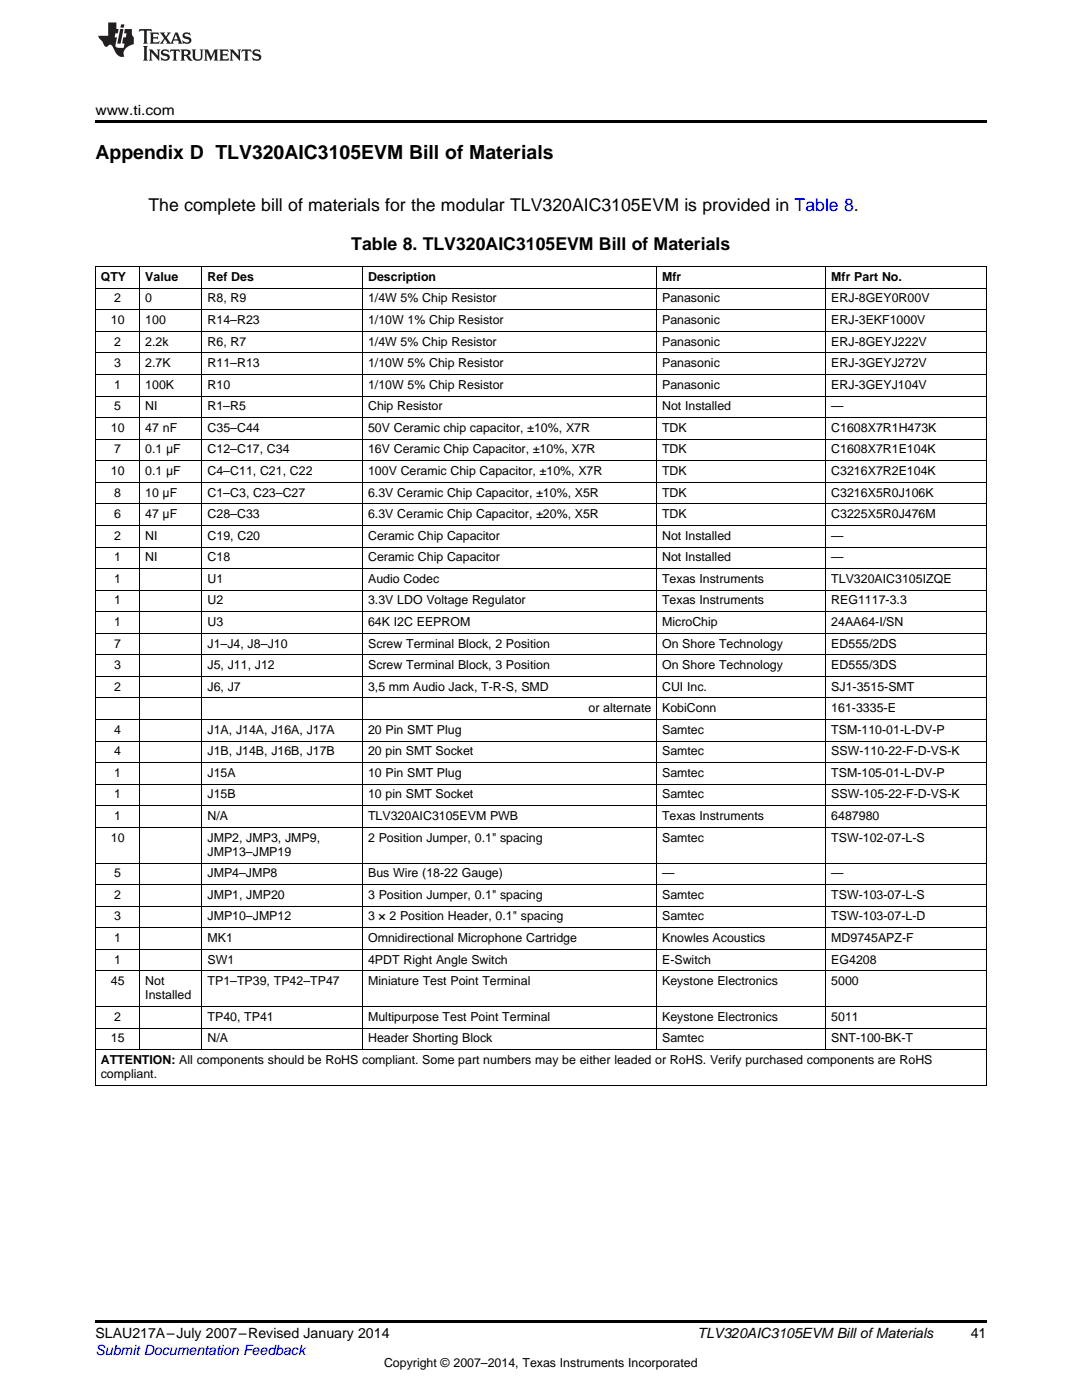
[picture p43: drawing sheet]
<svg xmlns="http://www.w3.org/2000/svg" width="216mm" height="279mm" viewBox="0 0 216 279" stroke-linecap="round" stroke-linejoin="round" font-family="sans-serif">
<defs><g id="words">
<text font-size="3.9" x="19" y="31.7">Appendix D TLV320AIC3105EVM Bill of Materials</text>
<g font-size="3.5">
<text x="29.6" y="42.2">The complete bill of materials for the modular TLV320AIC3105EVM is provided in Table 8.</text>
<text x="70.1" y="50">Table 8. TLV320AIC3105EVM Bill of Materials</text>
</g>
<g font-size="2.8">
<text x="19" y="23">www.ti.com</text>
<text x="19" y="267.1">SLAU217A–July 2007–Revised January 2014</text>
<text x="139.2" y="267.1">TLV320AIC3105EVM Bill ofMaterials</text>
<text x="193.7" y="267">41</text>
</g>
<text font-size="2.8" fill="#00f" x="19" y="270.4">Submit Documentation Feedback</text>
<g font-size="2.5">
<text x="20.1" y="56.1">QTY</text>
<text x="29" y="56.1">Value</text>
<text x="41.4" y="56.1">Ref Des</text>
<text x="73.4" y="56.1">Description</text>
<text x="132.1" y="56.1">Mfr</text>
<text x="165.9" y="56.1">Mfr Part No.</text>
<text x="22.1" y="64.7">10</text>
<text x="22.8" y="60.4">2</text>
<text x="29" y="60.4">0</text>
<text x="29" y="64.7">100</text>
<text x="41.4" y="60.4">R8, R9</text>
<text x="41.4" y="64.7">R14–R23</text>
<text x="73.4" y="60.4">1/4W 5% Chip Resistor</text>
<text x="73.4" y="64.7">1/10W 1% Chip Resistor</text>
<text x="132.1" y="60.4">Panasonic</text>
<text x="132.1" y="64.7">Panasonic</text>
<text x="165.9" y="60.4">ERJ-8GEY0R00V</text>
<text x="165.9" y="64.7">ERJ-3EKF1000V</text>
<text x="22.8" y="69">2</text>
<text x="29" y="69">2.2k</text>
<text x="41.4" y="69">R6, R7</text>
<text x="73.4" y="69">1/4W 5% Chip Resistor</text>
<text x="132.1" y="69">Panasonic</text>
<text x="165.9" y="69">ERJ-8GEYJ222V</text>
<text x="22.8" y="73.3">3</text>
<text x="22.8" y="77.6">1</text>
<text x="29" y="73.3">2.7K</text>
<text x="29" y="77.6">100K</text>
<text x="41.4" y="73.3">R11–R13</text>
<text x="41.4" y="77.6">R10</text>
<text x="73.4" y="73.3">1/10W 5% Chip Resistor</text>
<text x="73.4" y="77.6">1/10W 5% Chip Resistor</text>
<text x="132.1" y="73.3">Panasonic</text>
<text x="132.1" y="77.6">Panasonic</text>
<text x="165.9" y="73.3">ERJ-3GEYJ272V</text>
<text x="165.9" y="77.6">ERJ-3GEYJ104V</text>
<text x="22.8" y="81.9">5</text>
<text x="29" y="81.9">NI</text>
<text x="41.4" y="81.9">R1–R5</text>
<text x="73.4" y="81.9">Chip Resistor</text>
<text x="132.1" y="81.9">Not Installed</text>
<text x="165.9" y="81.9">—</text>
<text x="22.1" y="86.2">10</text>
<text x="29" y="86.2">47 nF</text>
<text x="41.4" y="86.2">C35–C44</text>
<text x="73.4" y="86.2">50V Ceramic chip capacitor, ±10%, X7R</text>
<text x="132.1" y="86.2">TDK</text>
<text x="165.9" y="86.2">C1608X7R1H473K</text>
<text x="22.1" y="94.8">10</text>
<text x="22.8" y="90.5">7</text>
<text x="29" y="90.5">0.1 μF</text>
<text x="29" y="94.8">0.1 μF</text>
<text x="41.4" y="90.5">C12–C17, C34</text>
<text x="41.4" y="94.8">C4–C11, C21, C22</text>
<text x="73.4" y="90.5">16V Ceramic Chip Capacitor, ±10%, X7R</text>
<text x="73.4" y="94.8">100V Ceramic Chip Capacitor, ±10%, X7R</text>
<text x="132.1" y="90.5">TDK</text>
<text x="132.1" y="94.8">TDK</text>
<text x="165.9" y="90.5">C1608X7R1E104K</text>
<text x="165.9" y="94.8">C3216X7R2E104K</text>
<text x="22.8" y="99.1">8</text>
<text x="29" y="99.1">10 μF</text>
<text x="41.4" y="99.1">C1–C3, C23–C27</text>
<text x="73.4" y="99.1">6.3V Ceramic Chip Capacitor, ±10%, X5R</text>
<text x="132.1" y="99.1">TDK</text>
<text x="165.9" y="99.1">C3216X5R0J106K</text>
<text x="22.8" y="103.4">6</text>
<text x="22.8" y="107.7">2</text>
<text x="29" y="103.4">47 μF</text>
<text x="29" y="107.7">NI</text>
<text x="41.4" y="103.4">C28–C33</text>
<text x="41.4" y="107.7">C19, C20</text>
<text x="73.4" y="103.4">6.3V Ceramic Chip Capacitor, ±20%, X5R</text>
<text x="73.4" y="107.7">Ceramic Chip Capacitor</text>
<text x="132.1" y="103.4">TDK</text>
<text x="132.1" y="107.7">Not Installed</text>
<text x="165.9" y="103.4">C3225X5R0J476M</text>
<text x="165.9" y="107.7">—</text>
<text x="22.8" y="112">1</text>
<text x="29" y="112">NI</text>
<text x="41.4" y="112">C18</text>
<text x="73.4" y="112">Ceramic Chip Capacitor</text>
<text x="132.1" y="112">Not Installed</text>
<text x="165.9" y="112">—</text>
<text x="22.8" y="116.3">1</text>
<text x="41.4" y="116.3">U1</text>
<text x="73.4" y="116.3">Audio Codec</text>
<text x="132.1" y="116.3">Texas Instruments</text>
<text x="165.9" y="116.3">TLV320AIC3105IZQE</text>
<text x="22.8" y="120.6">1</text>
<text x="22.8" y="124.9">1</text>
<text x="41.4" y="120.6">U2</text>
<text x="41.4" y="124.9">U3</text>
<text x="73.4" y="120.6">3.3V LDO Voltage Regulator</text>
<text x="73.4" y="124.9">64K I2C EEPROM</text>
<text x="132.1" y="120.6">Texas Instruments</text>
<text x="132.1" y="124.9">MicroChip</text>
<text x="165.9" y="120.6">REG1117-3.3</text>
<text x="165.9" y="124.9">24AA64-I/SN</text>
<text x="22.8" y="129.2">7</text>
<text x="41.4" y="129.2">J1–J4, J8–J10</text>
<text x="73.4" y="129.2">Screw Terminal Block, 2 Position</text>
<text x="132.1" y="129.2">On Shore Technology</text>
<text x="165.9" y="129.2">ED555/2DS</text>
<text x="22.8" y="133.5">3</text>
<text x="22.8" y="137.8">2</text>
<text x="41.4" y="133.5">J5, J11, J12</text>
<text x="41.4" y="137.8">J6, J7</text>
<text x="73.4" y="133.5">Screw Terminal Block, 3 Position</text>
<text x="73.4" y="137.8">3,5 mm Audio Jack, T-R-S, SMD</text>
<text x="132.1" y="133.5">On Shore Technology</text>
<text x="132.1" y="137.8">CUI Inc.</text>
<text x="165.9" y="133.5">ED555/3DS</text>
<text x="165.9" y="137.8">SJ1-3515-SMT</text>
<text x="117.4" y="142.1">or alternate</text>
<text x="132.1" y="142.1">KobiConn</text>
<text x="165.9" y="142.1">161-3335-E</text>
<text x="22.8" y="146.4">4</text>
<text x="41.4" y="146.4">J1A, J14A, J16A, J17A</text>
<text x="73.4" y="146.4">20 Pin SMT Plug</text>
<text x="132.1" y="146.4">Samtec</text>
<text x="165.9" y="146.4">TSM-110-01-L-DV-P</text>
<text x="22.8" y="150.7">4</text>
<text x="22.8" y="155">1</text>
<text x="41.4" y="150.7">J1B, J14B, J16B, J17B</text>
<text x="41.4" y="155">J15A</text>
<text x="73.4" y="150.7">20 pin SMT Socket</text>
<text x="73.4" y="155">10 Pin SMT Plug</text>
<text x="132.1" y="150.7">Samtec</text>
<text x="132.1" y="155">Samtec</text>
<text x="165.9" y="150.7">SSW-110-22-F-D-VS-K</text>
<text x="165.9" y="155">TSM-105-01-L-DV-P</text>
<text x="22.8" y="159.3">1</text>
<text x="41.4" y="159.3">J15B</text>
<text x="73.4" y="159.3">10 pin SMT Socket</text>
<text x="132.1" y="159.3">Samtec</text>
<text x="165.9" y="159.3">SSW-105-22-F-D-VS-K</text>
<text x="22.1" y="168">10</text>
<text x="22.8" y="163.7">1</text>
<text x="41.4" y="163.7">N/A</text>
<text x="41.4" y="168">JMP2, JMP3, JMP9,</text>
<text x="73.4" y="163.7">TLV320AIC3105EVM PWB</text>
<text x="73.4" y="168">2 Position Jumper, 0.1&quot; spacing</text>
<text x="132.1" y="163.7">Texas Instruments</text>
<text x="132.1" y="168">Samtec</text>
<text x="165.9" y="163.7">6487980</text>
<text x="165.9" y="168">TSW-102-07-L-S</text>
<text x="41.4" y="170.8">JMP13–JMP19</text>
<text x="22.8" y="175.1">5</text>
<text x="22.8" y="179.4">2</text>
<text x="41.4" y="175.1">JMP4–JMP8</text>
<text x="41.4" y="179.4">JMP1, JMP20</text>
<text x="73.4" y="175.1">Bus Wire (18-22 Gauge)</text>
<text x="73.4" y="179.4">3 Position Jumper, 0.1&quot; spacing</text>
<text x="132.1" y="175.1">—</text>
<text x="132.1" y="179.4">Samtec</text>
<text x="165.9" y="175.1">—</text>
<text x="165.9" y="179.4">TSW-103-07-L-S</text>
<text x="22.8" y="183.7">3</text>
<text x="41.4" y="183.7">JMP10–JMP12</text>
<text x="73.4" y="183.7">3 × 2 Position Header, 0.1&quot; spacing</text>
<text x="132.1" y="183.7">Samtec</text>
<text x="165.9" y="183.7">TSW-103-07-L-D</text>
<text x="22.8" y="188">1</text>
<text x="41.4" y="188">MK1</text>
<text x="73.4" y="188">Omnidirectional Microphone Cartridge</text>
<text x="132.1" y="188">Knowles Acoustics</text>
<text x="165.9" y="188">MD9745APZ-F</text>
<text x="22.1" y="196.6">45</text>
<text x="22.8" y="192.3">1</text>
<text x="29" y="196.6">Not</text>
<text x="41.4" y="192.3">SW1</text>
<text x="41.4" y="196.6">TP1–TP39, TP42–TP47</text>
<text x="73.4" y="192.3">4PDT Right Angle Switch</text>
<text x="73.4" y="196.6">Miniature Test Point Terminal</text>
<text x="132.1" y="192.3">E-Switch</text>
<text x="132.1" y="196.6">Keystone Electronics</text>
<text x="165.9" y="192.3">EG4208</text>
<text x="165.9" y="196.6">5000</text>
<text x="22.8" y="203.7">2</text>
<text x="29" y="199.4">Installed</text>
<text x="41.4" y="203.7">TP40, TP41</text>
<text x="73.4" y="203.7">Multipurpose Test Point Terminal</text>
<text x="132.1" y="203.7">Keystone Electronics</text>
<text x="165.9" y="203.7">5011</text>
<text x="22.1" y="208">15</text>
<text x="41.4" y="208">N/A</text>
<text x="73.4" y="208">Header Shorting Block</text>
<text x="132.1" y="208">Samtec</text>
<text x="165.9" y="208">SNT-100-BK-T</text>
<text x="20.1" y="212.3">ATTENTION: All components should be RoHS compliant. Some part numbers may be either leaded or RoHS. Verify purchased components are RoHS</text>
<text x="20.1" y="215.2">compliant.</text>
<text x="76.6" y="272.7">Copyright © 2007–2014, Texas Instruments Incorporated</text>
</g>
</g></defs>
<path d="M19 24h177.8v.6h-177.8zM19 263.5h177.8v.6h-177.8z" fill="#000"/>
<g fill="none" stroke="#000" stroke-width=".2">
<path d="M19 57.5h177.8M19 53.2h177.8M19.1 53.3v163.4M27.9 53.3v156.2M40.3 53.3v156.2M72.3 53.3v156.2M131 53.3v156.2M164.8 53.3v156.2M196.8 53.3v163.4M19 79h177.8M19 74.7h177.8M19 70.4h177.8"/>
<path d="M19 66.1h177.8M19 61.8h177.8M19 96.3h177.8M19 92h177.8M19 87.6h177.8M19 83.3h177.8M19 117.8h177.8M19 113.5h177.8M19 109.2h177.8M19 104.9h177.8M19 100.6h177.8M19 139.3h177.8"/>
<path d="M19 135h177.8M19 130.7h177.8M19 126.4h177.8M19 122.1h177.8M19 156.5h177.8M19 152.2h177.8M19 147.9h177.8M19 143.6h177.8M19 176.5h177.8M19 172.2h177.8M19 165.1h177.8M19 160.8h177.8"/>
<path d="M19 193.8h177.8M19 189.5h177.8M19 185.2h177.8M19 180.9h177.8M19 216.6h177.8M19 209.5h177.8M19 205.2h177.8M19 200.9h177.8"/>
</g>
<g fill="#231f20">
<path d="M27.8 5.8l-.1 .6 .5-.3h.5l.1 .2v2.1l-.3 .3h1l-.2-.3v-2.1v-.2h.6l.4 .3-.1-.6zM29.9 6.5l.2 .4v1.5l-.2 .3h1.8l.1-.5a1.04 1.04 0 0 1-1.2 .1v-.6h.5l.4 .2v-.7l-.4 .2h-.5v-.6h.8l.3 .2-.1-.5zM31.9 6.5l.9 1.1-1 1.1h.9l-.2-.2 .4-.7 .5 .7-.2 .2h1.5l-.2-.2 .1-.4h.9l.2 .4-.2 .2h.9l-.2-.3-.7-1.9h-.5l-.9 2.1-.8-1.1 .8-1h-.8l.2 .3-.4 .5-.4-.6 .2-.2zM35.1 6.9l.4 .9h-.8zM36.6 6.6a.63 .63 0 0 0-.2 .7 .63 .63 0 0 0 .6 .4l.6 .2 .2 .2a.75 .75 0 0 1-.8 .4 .75 .75 0 0 1-.6-.5l.1 .7 .2-.1a1.11 1.11 0 0 0 1.5-.5 1.13 1.13 0 0 0-1.3-.9v-.3a1.04 1.04 0 0 1 1.1 .2l-.1-.6-.2 .1-.5-.1zM28.5 9.2l.3 .3v2.2l-.3 .4h1l-.2-.4v-2.2l.2-.3zM29.7 9.9l.2 .3v1.5l-.2 .4h.7l-.2-.4v-1.3l1.6 1.7v-1.9l.2-.3h-.7l.2 .3v.9l-1.1-1.2zM32.3 10a.62 .62 0 0 0-.2 .7 .62 .62 0 0 0 .6 .4l.6 .2 .2 .2a.76 .76 0 0 1-.8 .4 .76 .76 0 0 1-.6-.5l.1 .7 .2-.1a1.11 1.11 0 0 0 1.5-.6 1.13 1.13 0 0 0-1.3-.8v-.3a1.04 1.04 0 0 1 1.1 .1l-.1-.5-.2 .1-.5-.2zM34 9.9l-.1 .6a.61 .61 0 0 1 .7-.3l.1 1.5-.3 .4h1l-.3-.4 .1-1.5a.63 .63 0 0 1 .7 .3l-.1-.6zM36 9.9l.2 .3v1.5l-.2 .4h.9l-.2-.2v-.7l.6 .2a.76 .76 0 0 0 1.1 .6l-1-.9a.58 .58 0 0 0 .6-.6 .58 .58 0 0 0-.5-.6zM36.7 10.2l.1-.1a.45 .45 0 0 1 .6 .1 .45 .45 0 0 1 .1 .5l-.8 .2zM38.2 9.9l.2 .2a2.17 2.17 0 0 0 .4 1.9 .99 .99 0 0 0 1.6-.7v-1.1l.2-.3h-.7l.1 .2a1.92 1.92 0 0 1-.1 1.7 .6 .6 0 0 1-1-.5v-1.1l.2-.3zM40.7 9.9l.2 .3v1.5l-.2 .4h.7l-.2-.4v-1.4l.8 1.8 .9-1.8v1.4l-.2 .4h.9l-.3-.4v-1.5l.3-.3h-.8l-.6 1.4-.7-1.4zM43.7 9.9l.3 .3v1.5l-.3 .4h1.9l.1-.6a1.04 1.04 0 0 1-1.3 .2v-.6h.6l.4 .1v-.6l-.4 .2h-.6l.1-.6h.7l.4 .2-.1-.5zM45.8 9.9l.2 .3v1.5l-.2 .4h.8l-.3-.4v-1.3l1.6 1.7v-1.9l.2-.3h-.7l.2 .3v.9l-1.1-1.2zM48.3 9.9l-.1 .6a.61 .61 0 0 1 .7-.3v1.5l-.2 .4h.9l-.2-.4v-1.5a.63 .63 0 0 1 .8 .3l-.1-.6zM50.6 10a.62 .62 0 0 0-.2 .7 .62 .62 0 0 0 .6 .4l.6 .2 .1 .2a.76 .76 0 0 1-.7 .4 .76 .76 0 0 1-.6-.5l.1 .7 .1-.1a1.11 1.11 0 0 0 1.5-.6 1.13 1.13 0 0 0-1.2-.8l-.1-.3a1.04 1.04 0 0 1 1.2 .1l-.2-.5-.1 .1-.5-.2z"/>
<path d="M21.6 4.5v2.6h-2l.1 .4 .8 .9a.91 .91 0 0 0 .9 .9 .56 .56 0 0 1 .5-.4 .56 .56 0 0 1 .5 .3l.4 .8a1.53 1.53 0 0 0 2 1.3 1.54 1.54 0 0 1 1-2.1l.9-.4-.1-1.4a1.52 1.52 0 0 1-.3-1.6h-1.4l-.1 .9h.5l-.2 .8h-.5l-.2 .9v.2l.4 .1-.1 .9a1.93 1.93 0 0 1-1.6-.3l.2-1.8h-.4l.1-.8h.5l.2-.9h-.5v-1.3zM24 5.8l-.6 2.9h.7l.5-2.9zM24.2 4.9l-.2 .6h.7l.1-.6z"/>
</g>
<use href="#words"/>
</svg>
